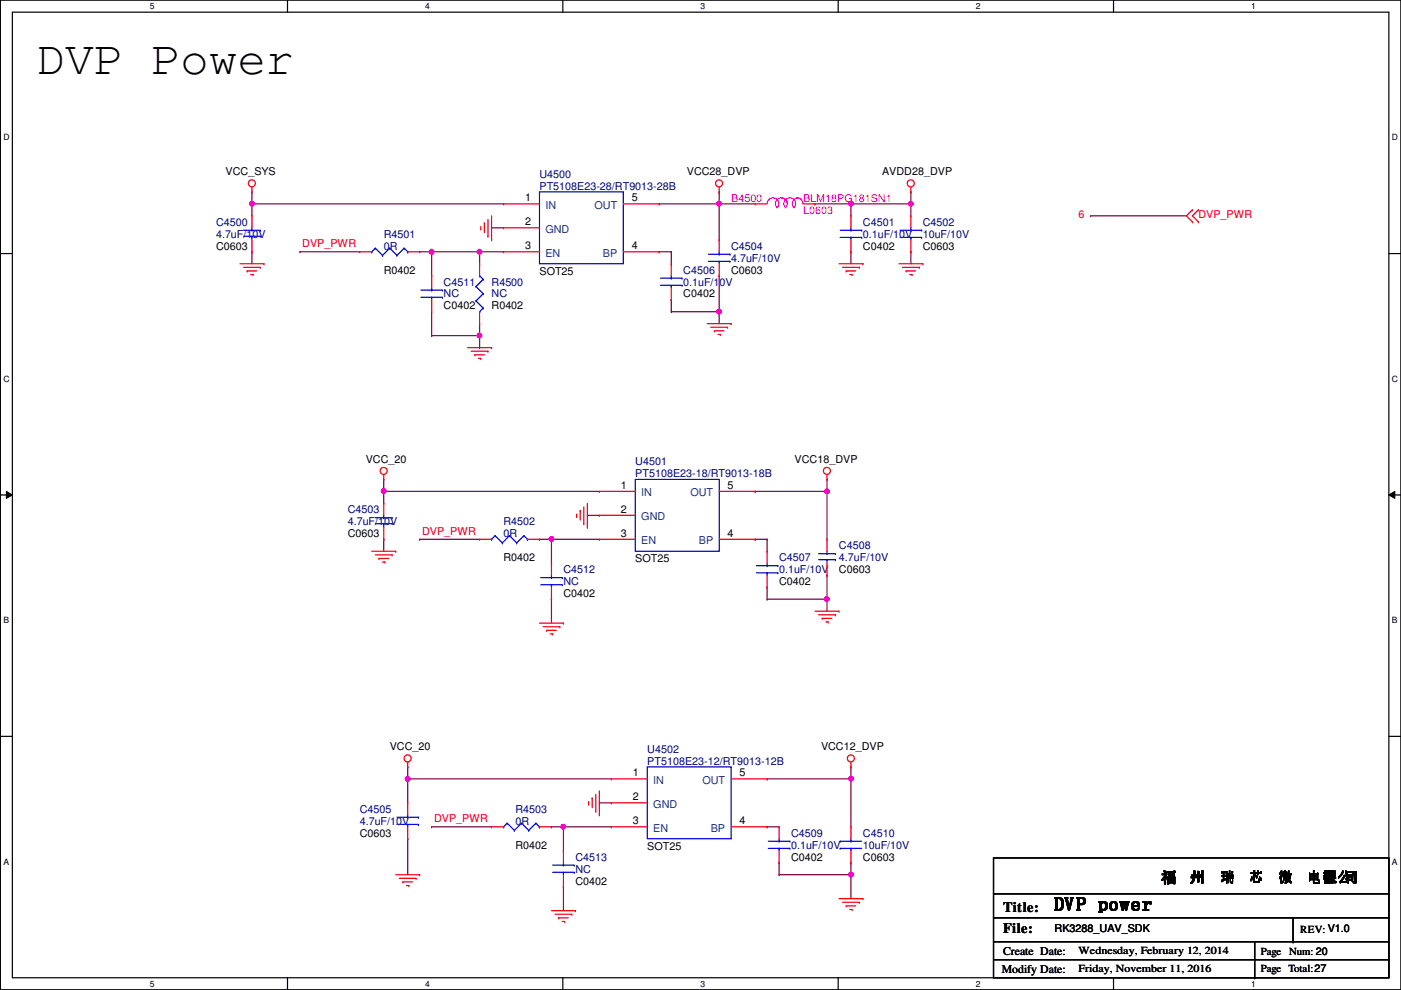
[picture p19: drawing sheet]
<svg xmlns="http://www.w3.org/2000/svg" width="297mm" height="210mm" viewBox="0 0 297 210" stroke-linecap="round" stroke-linejoin="round" font-family="sans-serif">
<defs><g id="words">
<text font-size="10.2" x="7.7" y="15.7">DVP Power</text>
<text font-size="4.1" x="223.4" y="193">DVP power</text>
<g font-size="3">
<text x="246.3" y="187.1">福</text>
<text x="252.5" y="187.1">州</text>
<text x="258.7" y="187.1">瑞</text>
<text x="264.8" y="187.1">芯</text>
<text x="271" y="187.1">微</text>
<text x="277.2" y="187.1">电子</text>
<text x="280.4" y="187.1">有 司</text>
<text x="280.5" y="187.1">限公</text>
<text x="212.7" y="193.3">Title:</text>
<text x="212.7" y="197.9">File:</text>
</g>
<g font-size="2.5">
<text x="212.7" y="202.4">Create Date:</text>
<text x="212.4" y="206.2">Modify Date:</text>
</g>
<g font-size="2.3">
<text x="47.8" y="37.2">VCC_SYS</text>
<text x="145.6" y="37.2">VCC28_DVP</text>
<text x="187" y="37.2">AVDD28_DVP</text>
<text x="111.3" y="42.7">1</text>
<text x="111.3" y="47.8">2</text>
<text x="133.9" y="42.7">5</text>
<text x="45.8" y="52.9">C0603</text>
<text x="111.3" y="52.8">3</text>
<text x="133.9" y="52.8">4</text>
<text x="183" y="52.9">C0402</text>
<text x="195.7" y="52.9">C0603</text>
<text x="81.4" y="58">R0402</text>
<text x="114.4" y="58.3">SOT25</text>
<text x="155" y="58">C0603</text>
<text x="94.1" y="65.6">C0402</text>
<text x="104.2" y="65.6">R0402</text>
<text x="144.9" y="63.1">C0402</text>
<text x="77.6" y="98.1">VCC_20</text>
<text x="168.5" y="98.1">VCC18_DVP</text>
<text x="131.7" y="103.6">1</text>
<text x="154.3" y="103.6">5</text>
<text x="73.7" y="113.9">C0603</text>
<text x="131.7" y="108.7">2</text>
<text x="131.7" y="113.8">3</text>
<text x="154.3" y="113.8">4</text>
<text x="106.8" y="119">R0402</text>
<text x="134.7" y="119.2">SOT25</text>
<text x="165.2" y="124">C0402</text>
<text x="177.9" y="121.5">C0603</text>
<text x="119.5" y="126.6">C0402</text>
<text x="82.6" y="159.1">VCC_20</text>
<text x="174.1" y="159.1">VCC12_DVP</text>
<text x="134.2" y="164.6">1</text>
<text x="156.8" y="164.6">5</text>
<text x="134.2" y="169.7">2</text>
<text x="76.3" y="177.4">C0603</text>
<text x="109.3" y="179.9">R0402</text>
<text x="134.2" y="174.8">3</text>
<text x="156.8" y="174.8">4</text>
<text x="137.2" y="180.2">SOT25</text>
<text x="167.7" y="182.5">C0402</text>
<text x="183" y="182.5">C0603</text>
<text x="122" y="187.5">C0402</text>
<text x="223.6" y="197.7">RK3288_UAV_SDK</text>
<text x="275.7" y="197.9">REV: V1.0</text>
<text x="228.7" y="202.2">Wednesday, February 12, 2014</text>
<text x="267.3" y="202.5">Page</text>
<text x="273.3" y="202.5">Num: 20</text>
<text x="228.7" y="206">Friday, November 11, 2016</text>
<text x="267.3" y="206">Page Total:27</text>
</g>
<g font-size="2.3" fill="#000080">
<text x="114.4" y="37.7">U4500</text>
<text x="114.4" y="40.2">PT5108E23-28/RT9013-28B</text>
<text x="45.8" y="47.8">C4500</text>
<text x="183" y="47.8">C4501</text>
<text x="195.7" y="47.8">C4502</text>
<text x="45.8" y="50.4">4.7uF/10V</text>
<text x="81.4" y="50.4">R4501</text>
<text x="81.4" y="52.9">0R</text>
<text x="155" y="52.9">C4504</text>
<text x="183" y="50.4">0.1uF/10V</text>
<text x="195.7" y="50.4">10uF/10V</text>
<text x="144.9" y="58">C4506</text>
<text x="155" y="55.5">4.7uF/10V</text>
<text x="94.1" y="60.5">C4511</text>
<text x="94.1" y="63.1">NC</text>
<text x="104.2" y="60.5">R4500</text>
<text x="104.2" y="63.1">NC</text>
<text x="144.9" y="60.5">0.1uF/10V</text>
<text x="134.7" y="98.6">U4501</text>
<text x="134.7" y="101.2">PT5108E23-18/RT9013-18B</text>
<text x="73.7" y="108.8">C4503</text>
<text x="73.7" y="111.3">4.7uF/10V</text>
<text x="106.8" y="111.3">R4502</text>
<text x="106.8" y="113.9">0R</text>
<text x="165.2" y="119">C4507</text>
<text x="177.9" y="116.4">C4508</text>
<text x="177.9" y="119">4.7uF/10V</text>
<text x="119.5" y="121.5">C4512</text>
<text x="119.5" y="124">NC</text>
<text x="165.2" y="121.5">0.1uF/10V</text>
<text x="137.2" y="159.6">U4502</text>
<text x="137.2" y="162.1">PT5108E23-12/RT9013-12B</text>
<text x="76.3" y="172.3">C4505</text>
<text x="109.3" y="172.3">R4503</text>
<text x="76.3" y="174.8">4.7uF/10V</text>
<text x="109.3" y="174.8">0R</text>
<text x="167.7" y="177.4">C4509</text>
<text x="167.7" y="179.9">0.1uF/10V</text>
<text x="183" y="177.4">C4510</text>
<text x="183" y="179.9">10uF/10V</text>
<text x="122" y="182.5">C4513</text>
<text x="122" y="185">NC</text>
</g>
<g font-size="2.3" fill="#004080">
<text x="115.7" y="44.3">IN</text>
<text x="126.1" y="44.3">OUT</text>
<text x="115.7" y="49.4">GND</text>
<text x="115.7" y="54.4">EN</text>
<text x="127.8" y="54.4">BP</text>
<text x="136" y="105.2">IN</text>
<text x="146.4" y="105.2">OUT</text>
<text x="136" y="110.3">GND</text>
<text x="136" y="115.4">EN</text>
<text x="148.2" y="115.4">BP</text>
<text x="138.5" y="166.2">IN</text>
<text x="148.9" y="166.2">OUT</text>
<text x="138.5" y="171.3">GND</text>
<text x="138.5" y="176.4">EN</text>
<text x="150.7" y="176.4">BP</text>
</g>
<g font-size="2.3" fill="#f0f">
<text x="155" y="42.8">B4500</text>
<text x="170.3" y="45.3">L0603</text>
<text x="170.3" y="42.8">BLM18PG181SN1</text>
</g>
<g font-size="2.3" fill="#f00">
<text x="228.7" y="46.3">6</text>
<text x="254.1" y="46.3">DVP_PWR</text>
<text x="64.1" y="52.5">DVP_PWR</text>
<text x="89.5" y="113.4">DVP_PWR</text>
<text x="92" y="174.4">DVP_PWR</text>
</g>
<g font-size="1.8">
<text x="31.8" y="1.9">5</text>
<text x="90.1" y="1.9">4</text>
<text x="148.5" y="1.9">3</text>
<text x="206.9" y="1.9">2</text>
<text x="265.3" y="1.9">1</text>
<text x=".7" y="29.8">D</text>
<text x="295.1" y="29.8">D</text>
<text x=".7" y="80.9">C</text>
<text x="295.1" y="80.9">C</text>
<text x=".7" y="132.1">B</text>
<text x="295.1" y="132.1">B</text>
<text x=".7" y="183.3">A</text>
<text x="295.1" y="183.3">A</text>
<text x="31.8" y="209.2">5</text>
<text x="90.1" y="209.2">4</text>
<text x="148.5" y="209.2">3</text>
<text x="206.9" y="209.2">2</text>
<text x="265.3" y="209.2">1</text>
</g>
</g></defs>
<path d="M.1 0h296.9v209.8h-296.9zM2.6 2.6h291.9v204.7h-291.9z" fill="none" stroke="#000" stroke-width=".25"/>
<g fill="#fff">
<path d="M31.8 .3h1v2h-1z"/>
<path d="M31.8 207.6h1v1.9h-1z"/>
</g>
<path d="M61 0v2.6M61 207.3v2.5" fill="none" stroke="#000" stroke-width=".25"/>
<g fill="#fff">
<path d="M90.1 .3h1v2h-1z"/>
<path d="M90.1 207.6h1v1.9h-1z"/>
</g>
<path d="M119.3 0v2.6M119.3 207.3v2.5" fill="none" stroke="#000" stroke-width=".25"/>
<g fill="#fff">
<path d="M148.5 .3h1v2h-1z"/>
<path d="M148.5 207.6h1v1.9h-1z"/>
</g>
<path d="M177.7 0v2.6M177.7 207.3v2.5" fill="none" stroke="#000" stroke-width=".25"/>
<g fill="#fff">
<path d="M206.9 .3h1v2h-1z"/>
<path d="M206.9 207.6h1v1.9h-1z"/>
</g>
<path d="M236.1 0v2.6M236.1 207.3v2.5" fill="none" stroke="#000" stroke-width=".25"/>
<g fill="#fff">
<path d="M265.3 .3h.9v2h-.9z"/>
<path d="M265.3 207.6h.9v1.9h-.9z"/>
<path d="M.7 28.2h1.3v1.9h-1.3z"/>
<path d="M295.1 28.2h1.3v1.9h-1.3z"/>
<path d="M.7 79.3h1.3v2h-1.3z"/>
<path d="M295.1 79.3h1.3v2h-1.3z"/>
</g>
<path d="M.1 53.8h2.5M294.5 53.8h2.5" fill="none" stroke="#000" stroke-width=".25"/>
<g fill="#fff">
<path d="M.7 130.5h1.2v2h-1.2z"/>
<path d="M295.1 130.5h1.2v2h-1.2z"/>
</g>
<path d="M.1 104.9h2.5M294.5 104.9h2.5" fill="none" stroke="#000" stroke-width=".25"/>
<path d="M1.4 104.2l1.2 .7-1.2 .8zM294.5 104.9l1.2-.7v1.5z" fill="#000"/>
<path d="M1.4 104.2l1.2 .7-1.2 .8zM294.5 104.9l1.2-.7v1.5z" fill="none" stroke="#000" stroke-width=".21"/>
<g fill="#fff">
<path d="M.7 181.7h1.2v2h-1.2z"/>
<path d="M295.1 181.7h1.2v2h-1.2z"/>
</g>
<path d="M.1 156.1h2.5M294.5 156.1h2.5" fill="none" stroke="#000" stroke-width=".25"/>
<path d="M53.4 40.7h.1M53.4 53.4h.1M53.4 43.2h.1M53.4 40.7v5.1M53.4 53.4v2.5M53.4 43.2h53.4M101.7 53.4h.1M101.7 53.4h5.1" fill="none" stroke="#800040" stroke-width=".25"/>
<circle cx="53.4" cy="43.2" r=".49" fill="#f0f"/>
<circle cx="53.4" cy="43.2" r=".49" fill="none" stroke="#f0f" stroke-width=".25"/>
<path d="M101.7 53.4h.1M101.7 53.4v2.5M231.2 45.8h.1M231.2 45.8h20.3M86.4 162.6h.1M86.4 177.8h.1M86.4 162.6v2.5M86.4 177.8v7.7" fill="none" stroke="#800040" stroke-width=".25"/>
<circle cx="101.7" cy="53.4" r=".49" fill="#f0f"/>
<circle cx="101.7" cy="53.4" r=".49" fill="none" stroke="#f0f" stroke-width=".25"/>
<path d="M101.7 71.2h.1M101.7 68.6v2.6" fill="none" stroke="#800040" stroke-width=".25"/>
<circle cx="101.7" cy="71.1" r=".49" fill="#f0f"/>
<circle cx="101.7" cy="71.1" r=".49" fill="none" stroke="#f0f" stroke-width=".25"/>
<path d="M86.4 165.1h.1M86.4 165.1h43.2" fill="none" stroke="#800040" stroke-width=".25"/>
<circle cx="86.4" cy="165.1" r=".49" fill="#f0f"/>
<circle cx="86.4" cy="165.1" r=".49" fill="none" stroke="#f0f" stroke-width=".25"/>
<path d="M127.1 170.2h.1M127.1 170.2h2.5M165.2 185.5h.1M165.2 185.5h15.2M180.4 185.5h.1M180.4 185.5v5" fill="none" stroke="#800040" stroke-width=".25"/>
<circle cx="180.4" cy="185.4" r=".49" fill="#f0f"/>
<circle cx="180.4" cy="185.4" r=".49" fill="none" stroke="#f0f" stroke-width=".25"/>
<path d="M180.4 165.1h.1M180.4 165.1v10.2M165.2 182.9h.1M165.2 182.9v2.6" fill="none" stroke="#800040" stroke-width=".25"/>
<circle cx="180.4" cy="165.1" r=".49" fill="#f0f"/>
<circle cx="180.4" cy="165.1" r=".49" fill="none" stroke="#f0f" stroke-width=".25"/>
<path d="M142.3 66.1h.1M142.3 66.1h10.2M86.4 165.1h.1M86.4 165.1v5.1M162.6 175.3h.1M162.6 165.1h.1M162.6 175.3h2.6M180.4 162.6h.1M180.4 162.6v2.5h-17.8M180.4 182.9h.1M180.4 182.9v2.6" fill="none" stroke="#800040" stroke-width=".25"/>
<circle cx="152.5" cy="66.1" r=".49" fill="#f0f"/>
<circle cx="152.5" cy="66.1" r=".49" fill="none" stroke="#f0f" stroke-width=".25"/>
<path d="M104.2 48.3h.1M104.2 48.3h2.6M139.8 53.4h.1M139.8 43.2h.1M139.8 53.4h2.5M139.8 43.2h20.3M152.5 43.2h.1M152.5 58.5h.1M152.5 43.2v7.6M152.5 58.5v7.6M142.3 63.5h.1M142.3 63.5v2.6" fill="none" stroke="#800040" stroke-width=".25"/>
<circle cx="152.5" cy="43.2" r=".49" fill="#f0f"/>
<circle cx="152.5" cy="43.2" r=".49" fill="none" stroke="#f0f" stroke-width=".25"/>
<g fill="none" stroke="#800040" stroke-width=".25">
<path d="M152.5 40.7h.1M152.5 40.7v2.5M172.8 43.2h.1M172.8 43.2h20.3M180.4 43.2h.1M180.4 53.4h.1M180.4 43.2v2.6M180.4 53.4v2.5M193.1 40.7h.1M193.1 53.4h.1M193.1 43.2h.1M193.1 40.7v5.1"/>
<path d="M193.1 53.4v2.5"/>
</g>
<circle cx="193.1" cy="43.2" r=".49" fill="#f0f"/>
<circle cx="193.1" cy="43.2" r=".49" fill="none" stroke="#f0f" stroke-width=".25"/>
<circle cx="180.4" cy="43.2" r=".49" fill="#f0f"/>
<circle cx="180.4" cy="43.2" r=".49" fill="none" stroke="#f0f" stroke-width=".25"/>
<g fill="none" stroke="#800040" stroke-width=".25">
<path d="M142.3 53.4h.1M142.3 53.4v2.5M152.5 66.1h.1M152.5 66.1v2.5M81.4 114.3h.1M81.4 114.3v2.6M124.5 109.3h.1M124.5 109.3h2.6M160.1 114.3h.1M160.1 104.2h.1M160.1 114.3h2.5M162.6 114.3h.1"/>
<path d="M162.6 114.3v2.6M175.3 101.6h.1M175.3 101.6v2.6h-15.2M162.6 127h.1M162.6 124.5h.1M162.6 124.5v2.5M175.3 122h.1M175.3 122v5h-12.7"/>
</g>
<circle cx="175.3" cy="127" r=".49" fill="#f0f"/>
<circle cx="175.3" cy="127" r=".49" fill="none" stroke="#f0f" stroke-width=".25"/>
<path d="M175.3 104.2h.1M175.3 104.2v10.1" fill="none" stroke="#800040" stroke-width=".25"/>
<circle cx="175.3" cy="104.2" r=".49" fill="#f0f"/>
<circle cx="175.3" cy="104.2" r=".49" fill="none" stroke="#f0f" stroke-width=".25"/>
<path d="M81.4 101.6h.1M81.4 104.2h.1M81.4 101.6v2.6M81.4 104.2h45.7M175.3 127h.1M175.3 127v2.6" fill="none" stroke="#800040" stroke-width=".25"/>
<circle cx="81.3" cy="104.2" r=".49" fill="#f0f"/>
<circle cx="81.3" cy="104.2" r=".49" fill="none" stroke="#f0f" stroke-width=".25"/>
<path d="M63.6 53.4h.1M63.6 53.4h12.7M89 53.4h2.5M91.5 53.4h.1M91.5 53.4v5.1M81.4 104.2h.1M81.4 104.2v2.5" fill="none" stroke="#800040" stroke-width=".25"/>
<circle cx="91.5" cy="53.4" r=".49" fill="#f0f"/>
<circle cx="91.5" cy="53.4" r=".49" fill="none" stroke="#f0f" stroke-width=".25"/>
<g fill="none" stroke="#800040" stroke-width=".25">
<path d="M91.5 53.4h10.2M101.7 53.4h.1M91.5 71.2h.1M91.5 66.1v5.1M91.5 71.2h10.2M101.7 71.2h.1M101.7 73.7h.1M101.7 71.2v2.5M89 114.3h.1M89 114.3h12.7M114.4 114.3h.1M114.4 114.3h2.5"/>
<path d="M116.9 114.3h.1M116.9 114.3v5.1"/>
</g>
<circle cx="116.9" cy="114.3" r=".49" fill="#f0f"/>
<circle cx="116.9" cy="114.3" r=".49" fill="none" stroke="#f0f" stroke-width=".25"/>
<path d="M116.9 114.3h.1M116.9 114.3h10.2M116.9 127h.1M116.9 127v5.1M91.5 175.3h.1M91.5 175.3h12.7M116.9 175.3h.1M116.9 175.3h2.6M119.5 175.3h.1M119.5 175.3v5.1" fill="none" stroke="#800040" stroke-width=".25"/>
<circle cx="119.4" cy="175.3" r=".49" fill="#f0f"/>
<g fill="none" stroke="#f0f" stroke-width=".25">
<path d="M162.6 43.2a1.24 1.24 0 0 1 1.7-1.2 1.24 1.24 0 0 1 .5 2.1M165.7 42a1.23 1.23 0 0 0-1.2 .7 1.23 1.23 0 0 0 .3 1.4M165.7 42a1.23 1.23 0 0 1 1.2 1.2M165.7 42a1.23 1.23 0 0 1 1.1 .7 1.23 1.23 0 0 1-.3 1.4M166.6 44.1a1.24 1.24 0 0 1 0-1.8 1.24 1.24 0 0 1 1.7 0 1.24 1.24 0 0 1 0 1.8M169 42a1.23 1.23 0 0 1 1.2 1.2M169.2 42a1.23 1.23 0 0 0-1.1 .7 1.23 1.23 0 0 0 .3 1.4"/>
<circle cx="119.4" cy="175.3" r=".49"/>
</g>
<path d="M119.5 175.3h.1M119.5 175.3h10.1M119.5 188h.1M119.5 188v5.1" fill="none" stroke="#800040" stroke-width=".25"/>
<g fill="none" stroke="#f00" stroke-width=".25">
<path d="M53.4 39.7v1M152.5 39.7v1M193.1 39.7v1M50.9 55.9h5.1M51.6 56.7h3.6M52.4 57.4h.1M52.4 57.4h2M53.2 58.2h.5M53.4 40.7h.1M53.4 45.8h.1M53.4 53.4h.1M53.4 45.8v2.5"/>
<path d="M53.4 50.8v2.6M53.7 58.2h.1M55.2 56.7h.1M56 55.9h.1M76.3 53.4h.1M76.3 53.4h2.5M86.4 53.4h2.6M89 53.4h.1M91.5 58.5h.1M91.5 58.5v2.5M101.7 55.9h.1M101.7 55.9v2.6"/>
<path d="M101.9 48.6h.1M101.9 48v.6M102.7 47.3h.1M102.7 47.3v2M103.5 50.1h.1M103.5 46.5v3.6M104.2 50.8h.1M104.2 45.8v5M106.8 43.2h.1M106.8 48.3h.1M106.8 53.4h.1M106.8 43.2h7.6"/>
<path d="M106.8 48.3h7.6M106.8 53.4h7.6M132.2 43.2h7.6M132.2 53.4h7.6M139.8 53.4h.1M139.8 43.2h.1M142.3 55.9h.1M142.3 55.9v2.6M152.5 40.7h.1M152.5 50.8h.1M152.5 58.5h.1M152.5 50.8v2.6"/>
<path d="M152.5 55.9v2.6M160.1 43.2h.1M160.1 43.2h2.5M170.3 43.2h2.5M172.8 43.2h.1M177.9 55.9h5.1M178.6 56.7h3.6M179.4 57.4h.1M179.4 57.4h2M180.2 58.2h.5M180.4 45.8h.1M180.4 53.4h.1"/>
<path d="M180.4 45.8v2.5M180.4 50.8v2.6M180.7 58.2h.1M182.2 56.7h.1M183 55.9h.1M190.6 55.9h5.1M191.3 56.7h3.6M192.1 57.4h.1M192.1 57.4h2M192.9 58.2h.5M193.1 40.7h.1M193.1 45.8h.1"/>
<path d="M193.1 53.4h.1M193.1 45.8v2.5M193.1 50.8v2.6M193.4 58.2h.1M194.9 56.7h.1M195.7 55.9h.1M252.8 44.5h.1M252.8 47h.1M252.8 44.5l-1.3 1.3 1.3 1.2M254.1 47h.1M254.1 44.5h.1M254.1 44.5l-1.3 1.3 1.3 1.2"/>
<path d="M91.5 66.1h.1M91.5 63.5v2.6M99.1 73.7h5.1M99.9 74.5h3.6M100.7 75.2h.1M100.7 75.2h2M101.4 76h.5M101.7 68.6h.1M101.7 66.1v2.5M101.9 76h.1M103.5 74.5h.1M104.2 73.7h.1"/>
<path d="M142.3 63.5h.1M142.3 61v2.5M149.9 68.6h5.1M150.7 69.4h3.6M151.5 70.1h.1M151.5 70.1h2M152.2 70.9h.5M152.7 70.9h.1M154.3 69.4h.1M155 68.6h.1M78.8 116.9h5.1M79.6 117.6h3.5"/>
<path d="M80.3 118.4h.1M80.3 118.4h2.1M81.1 119.2h.5M81.4 101.6h.1M81.4 106.7h.1M81.4 114.3h.1M81.4 100.6v1M81.4 106.7v2.6M81.4 111.8v2.5M81.6 119.2h.1M83.1 117.6h.1M83.9 116.9h.1"/>
<path d="M101.7 114.3h.1M101.7 114.3h2.5M111.8 114.3h2.6M114.4 114.3h.1M116.9 119.4h.1M116.9 119.4v2.6M122.3 109.5h.1M122.3 109v.5M123 108.2h.1M123 108.2v2.1M123.8 111h.1M123.8 107.5v3.5"/>
<path d="M124.5 111.8h.1M124.5 106.7v5.1M127.1 104.2h.1M127.1 109.3h.1M127.1 114.3h.1M127.1 104.2h7.6M127.1 109.3h7.6M127.1 114.3h7.6M152.5 104.2h7.6M152.5 114.3h7.6M160.1 114.3h.1M160.1 104.2h.1"/>
<path d="M162.6 116.9h.1M162.6 116.9v2.5M175.3 101.6h.1M175.3 114.3h.1M175.3 100.6v1M175.3 114.3v2.6M175.3 119.4v2.6M114.4 132.1h5.1M115.1 132.9h3.6M115.9 133.6h.1M115.9 133.6h2M116.7 134.4h.5"/>
<path d="M116.9 127h.1M116.9 124.5v2.5M117.2 134.4h.1M118.7 132.9h.1M119.5 132.1h.1M162.6 124.5h.1M162.6 122v2.5M172.8 129.6h5.1M173.6 130.3h3.5M174.3 131.1h.1M174.3 131.1h2.1M175.1 131.9h.5"/>
<path d="M175.3 122h.1M175.6 131.9h.1M177.1 130.3h.1M177.9 129.6h.1M86.4 162.6h.1M86.4 170.2h.1M86.4 177.8h.1M86.4 161.6v1M86.4 170.2v2.6M86.4 175.3v2.5M104.2 175.3h.1M104.2 175.3h2.6"/>
<path d="M114.4 175.3h2.5M116.9 175.3h.1M124.8 170.5h.1M124.8 170v.5M125.6 169.2h.1M125.6 169.2v2M126.3 172h.1M126.3 168.4v3.6M127.1 172.8h.1M127.1 167.7v5.1M129.6 165.1h.1M129.6 170.2h.1"/>
<path d="M129.6 175.3h.1M129.6 165.1h7.6M129.6 170.2h7.6M129.6 175.3h7.6M155 165.1h7.6M155 175.3h7.6M162.6 175.3h.1M162.6 165.1h.1M165.2 175.3h.1M165.2 175.3v2.5M180.4 162.6h.1M180.4 175.3h.1"/>
<path d="M180.4 161.6v1M180.4 175.3v2.5M83.9 185.5h5.1M84.7 186.2h3.5M85.4 187h.1M85.4 187h2.1M86.2 187.7h.5M86.7 187.7h.1M88.2 186.2h.1M89 185.5h.1M116.9 193.1h5.1M117.7 193.8h3.5"/>
<path d="M118.4 194.6h.1M118.4 194.6h2.1M119.2 195.4h.5M119.5 180.4h.1M119.5 188h.1M119.5 180.4v2.5M119.5 185.5v2.5M119.7 195.4h.1M121.2 193.8h.1M122 193.1h.1M165.2 182.9h.1M165.2 180.4v2.5"/>
<path d="M177.9 190.5h5.1M178.6 191.3h3.6M179.4 192.1h.1M179.4 192.1h2M180.2 192.8h.5M180.4 182.9h.1M180.4 180.4v2.5M180.7 192.8h.1M182.2 191.3h.1M183 190.5h.1"/>
<circle cx="53.4" cy="38.9" r=".75"/>
<circle cx="152.5" cy="38.9" r=".75"/>
<circle cx="193.1" cy="38.9" r=".75"/>
<circle cx="81.3" cy="99.8" r=".75"/>
<circle cx="175.3" cy="99.8" r=".75"/>
<circle cx="86.4" cy="160.8" r=".75"/>
<circle cx="180.4" cy="160.8" r=".75"/>
</g>
<g fill="none" stroke="#000" stroke-width=".25">
<path d="M210.6 181.9h83.9v25.4h-83.9zM210.6 189.5h83.9M210.6 194.6h83.9M210.6 199.7h83.9M266 199.7v7.6M274.1 199.7h.1M274.1 194.6v5.1M294.5 189.5h.1M294.5 194.6h.1M294.5 199.7h.1M210.6 203.5h83.9M266 207.3h.1"/>
<path d="M294.5 203.5h.1"/>
</g>
<g fill="none" stroke="#00f" stroke-width=".25">
<path d="M51.6 48.8h3.6M51.6 50.1h3.6M53.4 48.8h.1M53.4 50.1h.1M53.4 48.3v.5M53.4 50.1v.7M55.2 50.1h.1M55.2 48.8h.1M78.8 53.4h.1M79.6 52.6h.1M79.6 52.6l-.8 .8M79.6 52.6l1.5 1.5"/>
<path d="M81.1 54.1h.1M82.6 52.6h.1M82.6 52.6l-1.5 1.5M82.6 52.6l1.6 1.5M84.2 54.1h.1M85.7 52.6h.1M85.7 52.6l-1.5 1.5M85.7 52.6l.7 .8M86.4 53.4h.1M101.7 58.5h.1M101.7 58.5l.7 .7M102.4 59.2h.1"/>
<path d="M102.4 59.2l-1.5 1.5M114.4 40.7h17.8v15.2h-17.8zM140 59h4.6M142.3 59h.1M142.3 58.5v.5M144.6 59h.1M150.2 55.4h4.6M150.2 53.9h4.6M152.5 53.9h.1M152.5 55.4h.1M152.5 53.4v.5M152.5 55.4v.5"/>
<path d="M154.8 55.4h.1M154.8 53.9h.1M178.1 50.3h4.6M178.1 48.8h4.6M180.4 48.8h.1M180.4 50.3h.1M180.4 48.3v.5M180.4 50.3v.5M182.7 50.3h.1M182.7 48.8h.1M190.8 50.3h4.6M190.8 48.8h4.6"/>
<path d="M193.1 48.8h.1M193.1 50.3h.1M193.1 48.3v.5M193.1 50.3v.5M195.4 50.3h.1M195.4 48.8h.1M89.2 63h4.6M89.2 61.5h4.6M91.5 61.5h.1M91.5 63h.1M91.5 61v.5M91.5 63v.5"/>
<path d="M93.8 63h.1M93.8 61.5h.1M100.9 60.7h.1M100.9 63.8h.1M100.9 60.7l1.5 1.6M100.9 63.8l1.5 1.5M101.7 66.1h.1M102.4 62.3h.1M102.4 65.3h.1M102.4 62.3l-1.5 1.5M102.4 65.3l-.7 .8M140 60.5h4.6"/>
<path d="M142.3 60.5h.1M142.3 60.5v.5M144.6 60.5h.1M79.6 111h3.5M79.6 109.8h3.5M81.4 109.8h.1M81.4 111h.1M81.4 109.3v.5M81.4 111v.8M83.1 111h.1M83.1 109.8h.1M104.2 114.3h.1"/>
<path d="M105 113.6h.1M105 113.6l-.8 .7M105 113.6l1.5 1.5M106.5 115.1h.1M108 113.6h.1M108 113.6l-1.5 1.5M108 113.6l1.6 1.5M109.6 115.1h.1M111.1 113.6h.1M111.1 113.6l-1.5 1.5M111.1 113.6l.7 .7M111.8 114.3h.1"/>
<path d="M134.7 101.6h17.8v15.3h-17.8zM160.4 119.9h4.5M162.6 119.9h.1M162.6 119.4v.5M164.9 119.9h.1M173.6 118.7h3.5M173.6 117.4h3.5M175.3 117.4h.1M175.3 118.7h.1M175.3 116.9v.5M175.3 118.7v.7M177.1 118.7h.1"/>
<path d="M177.1 117.4h.1M114.6 124h4.6M114.6 122.5h4.6M116.9 122.5h.1M116.9 124h.1M116.9 122v.5M116.9 124v.5M119.2 124h.1M119.2 122.5h.1M160.4 121.5h4.5M162.6 121.5h.1M162.6 121.5v.5"/>
<path d="M164.9 121.5h.1M84.2 174.8h4.5M84.2 173.3h4.5M86.4 173.3h.1M86.4 174.8h.1M86.4 172.8v.5M86.4 174.8v.5M88.7 174.8h.1M88.7 173.3h.1M106.8 175.3h.1M107.5 174.5h.1M107.5 174.5l-.7 .8"/>
<path d="M107.5 174.5l1.5 1.6M109 176.1h.1M110.6 174.5h.1M110.6 174.5l-1.6 1.6M110.6 174.5l1.5 1.6M112.1 176.1h.1M113.6 174.5h.1M113.6 174.5l-1.5 1.6M113.6 174.5l.8 .8M114.4 175.3h.1M137.2 162.6h17.8v15.2h-17.8zM162.9 179.9h4.6"/>
<path d="M162.9 178.4h4.6M165.2 178.4h.1M165.2 179.9h.1M165.2 177.8v.6M165.2 179.9v.5M167.5 179.9h.1M167.5 178.4h.1M178.1 178.4h.1M178.1 179.9h.1M178.1 179.9h4.6M178.1 178.4h4.6M180.4 179.9h.1"/>
<path d="M180.4 178.4h.1M180.4 177.8v.6M180.4 179.9v.5M117.2 185h4.5M117.2 183.4h4.5M119.5 183.4h.1M119.5 185h.1M119.5 182.9v.5M119.5 185v.5M121.7 185h.1M121.7 183.4h.1"/>
</g>
<circle cx="53.4" cy="43.2" r=".49" fill="#f0f"/>
<circle cx="53.4" cy="43.2" r=".49" fill="none" stroke="#f0f" stroke-width=".25"/>
<circle cx="101.7" cy="53.4" r=".49" fill="#f0f"/>
<circle cx="101.7" cy="53.4" r=".49" fill="none" stroke="#f0f" stroke-width=".25"/>
<circle cx="101.7" cy="71.1" r=".49" fill="#f0f"/>
<circle cx="101.7" cy="71.1" r=".49" fill="none" stroke="#f0f" stroke-width=".25"/>
<circle cx="86.4" cy="165.1" r=".49" fill="#f0f"/>
<circle cx="86.4" cy="165.1" r=".49" fill="none" stroke="#f0f" stroke-width=".25"/>
<circle cx="180.4" cy="185.4" r=".49" fill="#f0f"/>
<circle cx="180.4" cy="185.4" r=".49" fill="none" stroke="#f0f" stroke-width=".25"/>
<circle cx="180.4" cy="165.1" r=".49" fill="#f0f"/>
<circle cx="180.4" cy="165.1" r=".49" fill="none" stroke="#f0f" stroke-width=".25"/>
<circle cx="152.5" cy="66.1" r=".49" fill="#f0f"/>
<circle cx="152.5" cy="66.1" r=".49" fill="none" stroke="#f0f" stroke-width=".25"/>
<circle cx="152.5" cy="43.2" r=".49" fill="#f0f"/>
<circle cx="152.5" cy="43.2" r=".49" fill="none" stroke="#f0f" stroke-width=".25"/>
<circle cx="193.1" cy="43.2" r=".49" fill="#f0f"/>
<circle cx="193.1" cy="43.2" r=".49" fill="none" stroke="#f0f" stroke-width=".25"/>
<circle cx="180.4" cy="43.2" r=".49" fill="#f0f"/>
<circle cx="180.4" cy="43.2" r=".49" fill="none" stroke="#f0f" stroke-width=".25"/>
<circle cx="175.3" cy="127" r=".49" fill="#f0f"/>
<circle cx="175.3" cy="127" r=".49" fill="none" stroke="#f0f" stroke-width=".25"/>
<circle cx="175.3" cy="104.2" r=".49" fill="#f0f"/>
<circle cx="175.3" cy="104.2" r=".49" fill="none" stroke="#f0f" stroke-width=".25"/>
<circle cx="81.3" cy="104.2" r=".49" fill="#f0f"/>
<circle cx="81.3" cy="104.2" r=".49" fill="none" stroke="#f0f" stroke-width=".25"/>
<circle cx="91.5" cy="53.4" r=".49" fill="#f0f"/>
<circle cx="91.5" cy="53.4" r=".49" fill="none" stroke="#f0f" stroke-width=".25"/>
<circle cx="116.9" cy="114.3" r=".49" fill="#f0f"/>
<circle cx="116.9" cy="114.3" r=".49" fill="none" stroke="#f0f" stroke-width=".25"/>
<circle cx="119.4" cy="175.3" r=".49" fill="#f0f"/>
<circle cx="119.4" cy="175.3" r=".49" fill="none" stroke="#f0f" stroke-width=".25"/>
<use href="#words"/>
</svg>
